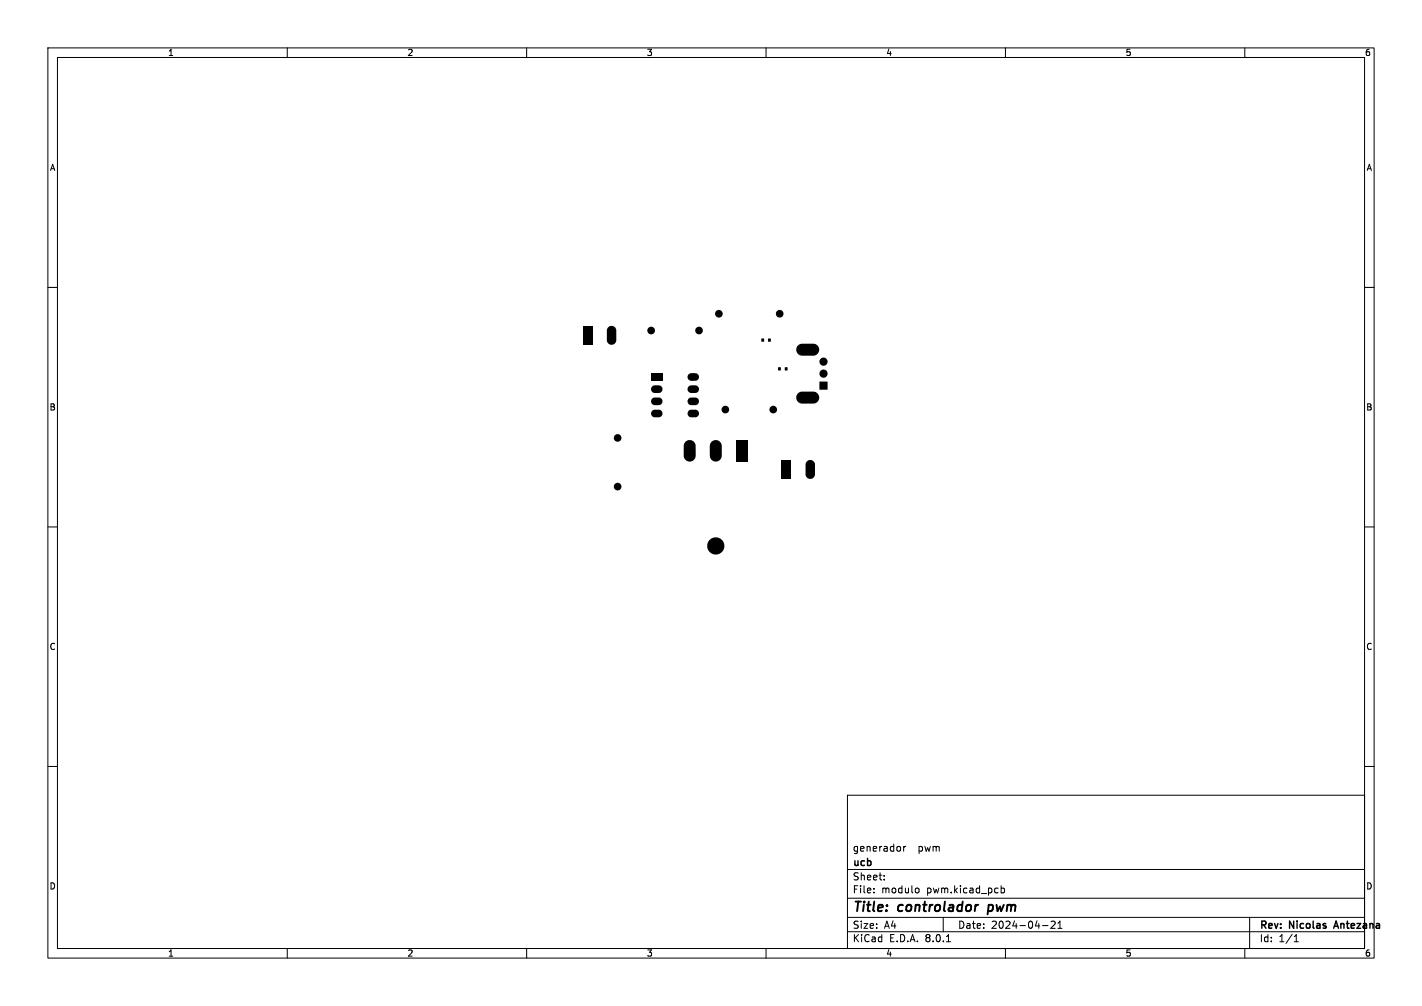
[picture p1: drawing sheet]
<svg xmlns="http://www.w3.org/2000/svg" width="297mm" height="210mm" viewBox="0 0 297 210" stroke-linecap="round" stroke-linejoin="round" font-family="sans-serif">
<defs><g id="words">
<g font-size="2.8">
<text x="178" y="190.9">Title:</text>
<text x="187.7" y="190.9">controlador</text>
<text x="207.2" y="190.9">pwm</text>
</g>
<g font-size="2.1">
<text x="178" y="178">generador</text>
<text x="191.8" y="178">pwm</text>
<text x="178" y="184">Sheet:</text>
<text x="178" y="181.2">ucb</text>
<text x="178" y="186.7">File:</text>
<text x="184.1" y="186.7">modulo</text>
<text x="193.6" y="186.7">pwm.kicad_pcb</text>
<text x="178" y="196.9">KiCad</text>
<text x="178" y="194.1">Size:</text>
<text x="184.7" y="194.1">A4</text>
<text x="185.7" y="196.9">E.D.A.</text>
<text x="193.3" y="196.9">8.0.1</text>
<text x="200" y="194.1">Date:</text>
<text x="207" y="194.1">2024-04-21</text>
<text x="263" y="194.3">Rev:</text>
<text x="263" y="196.9">Id:</text>
<text x="267.1" y="196.9">1/1</text>
<text x="269.4" y="194.3">Nicolas</text>
<text x="279.4" y="194.3">Antezana</text>
</g>
<g font-size="1.8">
<text x="35" y="11.9">1</text>
<text x="85" y="11.9">2</text>
<text x="135" y="11.9">3</text>
<text x="185" y="11.9">4</text>
<text x="235" y="11.9">5</text>
<text x="285" y="11.9">6</text>
<text x="10.3" y="35.9">A</text>
<text x="285.4" y="35.9">A</text>
<text x="10.3" y="85.9">B</text>
<text x="285.3" y="85.9">B</text>
<text x="10.3" y="135.9">C</text>
<text x="285.3" y="135.9">C</text>
<text x="10.3" y="185.9">D</text>
<text x="285.3" y="185.9">D</text>
<text x="35" y="199.9">1</text>
<text x="85" y="199.9">2</text>
<text x="135" y="199.9">3</text>
<text x="185" y="199.9">4</text>
<text x="235" y="199.9">5</text>
<text x="285" y="199.9">6</text>
</g>
</g></defs>
<g fill="none" stroke="#000" stroke-width=".21">
<path d="M10 10h277v190h-277zM12 12h273v186h-273zM60 10v2M110 10v2M160 10v2M210 10v2M260 10v2M10 60h2M285 60h2M10 110h2M285 110h2M10 160h2"/>
<path d="M285 160h2M177 166h108v32h-108zM188.7 176.7v1M189.2 176.7l-.5 .3M60 198v2M110 198v2M160 198v2M177 194.5h108M177 191.5h108M177 187.5h108M177 181.5h108M182.5 186.3v.1"/>
<path d="M182.5 185.5v.1M184.7 183.6v.1M184.7 182.8v.1M191.5 185.4l.3 .1 .2 .2-.1 .6-.4 .1M197 191.5v3M197.7 196.6h.8M209.1 185.5l.4-.1 .3 .3-.1 .6h-.6M209.1 184.9v1.5M210 198v2M217.7 193.2h1.2M219.5 192.4l.6-.1 .3 .4-.9 1.1h.9M221 193.8h.8"/>
<path d="M221 192.7l.4-.4v1.5M260 198v2M261 191.5v6.5M270.3 196.6h.9M270.3 195.5l.4-.4v1.5"/>
</g>
<path d="M278.7 193.4h.7M279.1 192.3l-.5 1.5" fill="none" stroke="#000" stroke-width=".3"/>
<path d="M206.5 188.9l-.2 2" fill="none" stroke="#000" stroke-width=".4"/>
<g fill="#000">
<path d="M121.7 68h2v4h-2zM127 68.4a.99 .99 0 0 1 1-.3 .99 .99 0 0 1 .7 .8v2.1a.99 .99 0 0 1-.9 1 .99 .99 0 0 1-1.1-.9v-2.2zM136 77.9h2.4v1.6h-2.4zM143.8 78.2l.4-.3h1a.8 .8 0 0 1 .8 .8 .8 .8 0 0 1-.7 .8h-.9a.8 .8 0 0 1-.7-.5 .8 .8 0 0 1 .1-.8zM159 70.7h.6v.6h-.6zM160.4 70.7h.6v.6h-.6zM162.5 76.7h.6v.6h-.6zM163.9 76.7h.6v.6h-.6zM166.7 72l.8-.2 2.3-.1a1.25 1.25 0 0 1 1.3 1.2 1.25 1.25 0 0 1-1.2 1.3l-2.3 .1a1.25 1.25 0 0 1-1.2-.9 1.25 1.25 0 0 1 .3-1.4zM171.2 79.7h1.6v1.6h-1.6zM136.2 85.8l.3-.2 1.1-.1a.8 .8 0 0 1 .8 .8 .8 .8 0 0 1-.7 .8h-.9a.8 .8 0 0 1-.7-.4 .8 .8 0 0 1 .1-.9zM136.2 83.3l.3-.3h1.1a.8 .8 0 0 1 .8 .7 .8 .8 0 0 1-.7 .9h-.9a.8 .8 0 0 1-.7-.5 .8 .8 0 0 1 .1-.8z"/>
<path d="M136.2 80.7l.3-.2 1.1-.1a.8 .8 0 0 1 .8 .8 .8 .8 0 0 1-.7 .8h-.9a.8 .8 0 0 1-.7-.4 .8 .8 0 0 1 .1-.9zM143.1 92.3a1.25 1.25 0 0 1 1.3-.4 1.25 1.25 0 0 1 .9 1.1v2.1a1.25 1.25 0 0 1-1.2 1.3 1.25 1.25 0 0 1-1.3-1.2v-2.2zM143.8 85.8l.4-.2 1-.1a.8 .8 0 0 1 .8 .8 .8 .8 0 0 1-.7 .8h-.9a.8 .8 0 0 1-.7-.4 .8 .8 0 0 1 .1-.9zM143.8 83.3l.4-.3h1a.8 .8 0 0 1 .8 .7 .8 .8 0 0 1-.7 .9h-.9a.8 .8 0 0 1-.7-.5 .8 .8 0 0 1 .1-.8zM143.8 80.7l.4-.2 1-.1a.8 .8 0 0 1 .8 .8 .8 .8 0 0 1-.7 .8h-.9a.8 .8 0 0 1-.7-.4 .8 .8 0 0 1 .1-.9zM148.5 92.3a1.25 1.25 0 0 1 1.4-.4 1.25 1.25 0 0 1 .8 1.1l.1 2.1a1.25 1.25 0 0 1-1.3 1.3 1.25 1.25 0 0 1-1.2-1.2v-2.2zM153.7 91.9h2.5v4.5h-2.5zM163.2 96h2v4h-2zM168.6 96.2a.99 .99 0 0 1 1.6 .7v2.1a.99 .99 0 0 1-.9 1 .99 .99 0 0 1-1.1-.9v-2.2zM166.6 82.2l.9-.4 2.3-.1a1.25 1.25 0 0 1 1.3 1.2 1.25 1.25 0 0 1-1.2 1.3l-2.3 .1a1.25 1.25 0 0 1-1.2-.8 1.25 1.25 0 0 1 .2-1.3z"/>
<circle cx="136" cy="69" r=".8"/>
<circle cx="146" cy="69" r=".8"/>
<circle cx="150.2" cy="65.5" r=".8"/>
<circle cx="162.9" cy="65.5" r=".8"/>
<circle cx="172" cy="75.5" r=".86"/>
<circle cx="172" cy="78" r=".86"/>
<circle cx="129" cy="91.4" r=".8"/>
<circle cx="151.5" cy="85.5" r=".8"/>
<circle cx="161.5" cy="85.5" r=".8"/>
<circle cx="129" cy="101.6" r=".8"/>
<circle cx="149.5" cy="114" r="1.8"/>
</g>
<use href="#words"/>
</svg>
